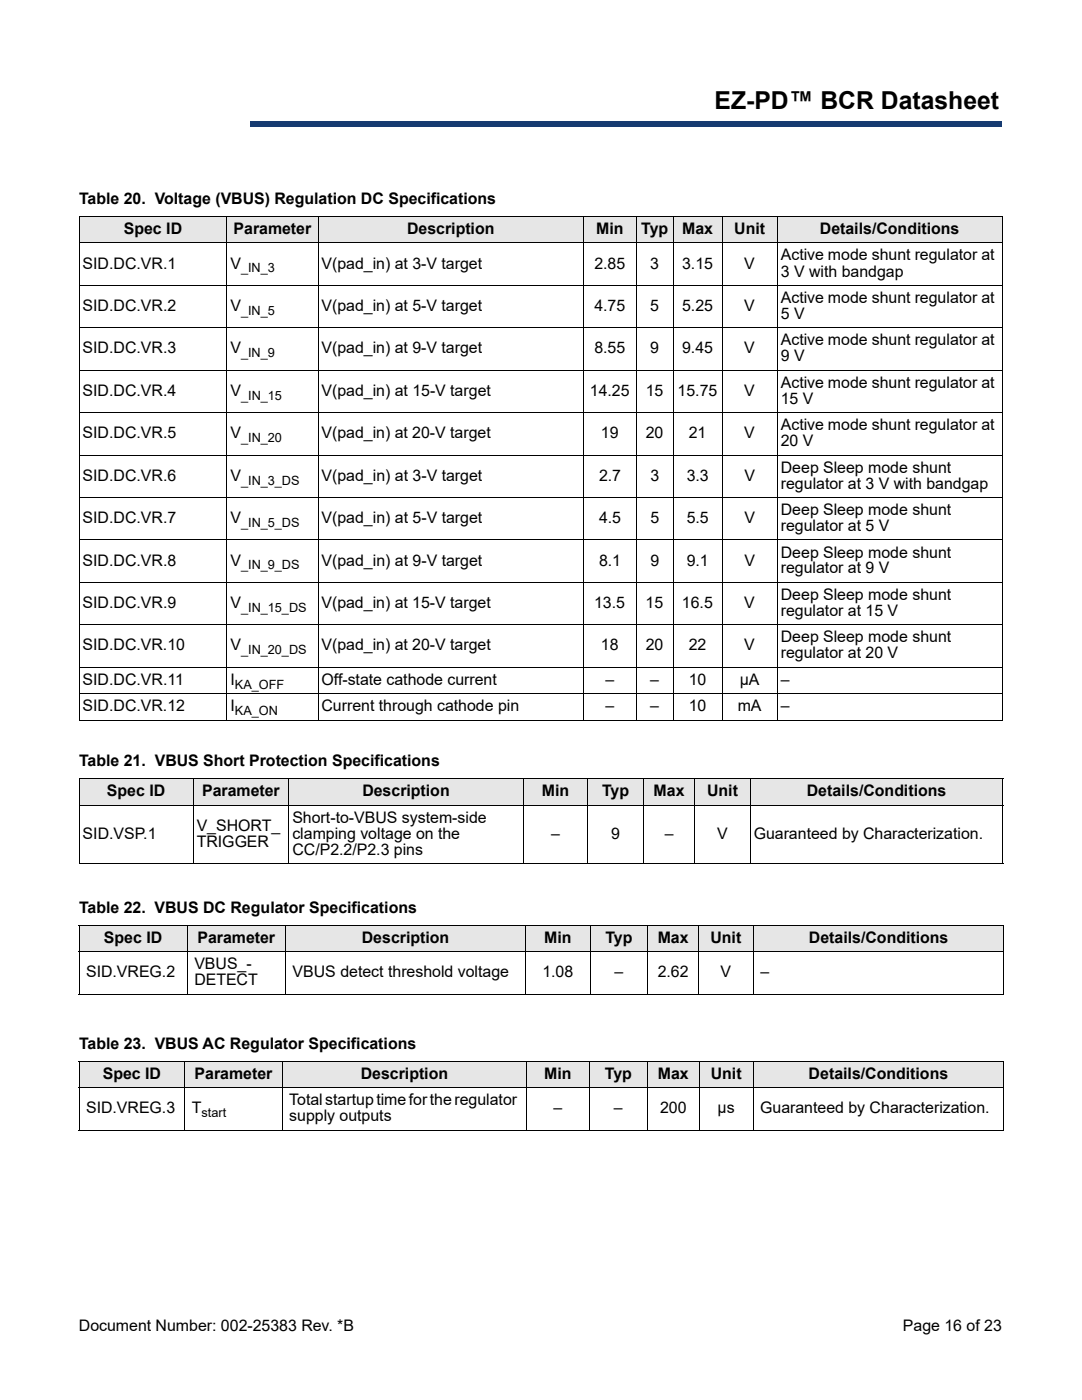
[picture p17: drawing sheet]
<svg xmlns="http://www.w3.org/2000/svg" width="216mm" height="279mm" viewBox="0 0 216 279" stroke-linecap="round" stroke-linejoin="round" font-family="sans-serif">
<defs><g id="words">
<text font-size="4.9" x="142.6" y="21.7">EZ-PD™ BCR Datasheet</text>
<g font-size="3.2">
<text x="15.8" y="40.7">Table 20. Voltage (VBUS) Regulation DC Specifications</text>
<text x="24.7" y="46.7">Spec ID</text>
<text x="46.6" y="46.7">Parameter</text>
<text x="81.2" y="46.7">Description</text>
<text x="119" y="46.7">Min</text>
<text x="128" y="46.7">Typ</text>
<text x="136.1" y="46.7">Max</text>
<text x="146.5" y="46.7">Unit</text>
<text x="163.6" y="46.7">Details/Conditions</text>
<text x="16.5" y="53.6">SID.DC.VR.1</text>
<text x="46" y="53.6">V</text>
<text x="64.2" y="53.6">V(pad_in) at 3-V target</text>
<text x="118.6" y="53.6">2.85</text>
<text x="129.8" y="53.6">3</text>
<text x="136.1" y="53.6">3.15</text>
<text x="148.5" y="53.6">V</text>
<text x="155.8" y="52">Active mode shunt regulator at</text>
<text x="155.8" y="55.2">3 V with bandgap</text>
<text x="16.5" y="62.1">SID.DC.VR.2</text>
<text x="46" y="62.1">V</text>
<text x="64.2" y="62.1">V(pad_in) at 5-V target</text>
<text x="118.6" y="62.1">4.75</text>
<text x="129.8" y="62.1">5</text>
<text x="136.1" y="62.1">5.25</text>
<text x="148.5" y="62.1">V</text>
<text x="155.8" y="60.5">Active mode shunt regulator at</text>
<text x="155.8" y="63.6">5 V</text>
<text x="16.5" y="70.5">SID.DC.VR.3</text>
<text x="46" y="70.5">V</text>
<text x="64.2" y="70.5">V(pad_in) at 9-V target</text>
<text x="118.6" y="70.5">8.55</text>
<text x="129.8" y="70.5">9</text>
<text x="136.1" y="70.5">9.45</text>
<text x="148.5" y="70.5">V</text>
<text x="155.8" y="68.9">Active mode shunt regulator at</text>
<text x="155.8" y="72.1">9 V</text>
<text x="155.8" y="77.4">Active mode shunt regulator at</text>
<text x="16.5" y="79">SID.DC.VR.4</text>
<text x="46" y="79">V</text>
<text x="64.2" y="79">V(pad_in) at 15-V target</text>
<text x="117.7" y="79">14.25</text>
<text x="128.8" y="79">15</text>
<text x="135.2" y="79">15.75</text>
<text x="148.5" y="79">V</text>
<text x="155.8" y="80.6">15 V</text>
<text x="16.5" y="87.5">SID.DC.VR.5</text>
<text x="46" y="87.5">V</text>
<text x="64.2" y="87.5">V(pad_in) at 20-V target</text>
<text x="119.9" y="87.5">19</text>
<text x="128.8" y="87.5">20</text>
<text x="137.4" y="87.5">21</text>
<text x="148.5" y="87.5">V</text>
<text x="155.8" y="85.9">Active mode shunt regulator at</text>
<text x="155.8" y="89">20 V</text>
<text x="16.5" y="95.9">SID.DC.VR.6</text>
<text x="46" y="95.9">V</text>
<text x="64.2" y="95.9">V(pad_in) at 3-V target</text>
<text x="119.5" y="95.9">2.7</text>
<text x="129.8" y="95.9">3</text>
<text x="137" y="95.9">3.3</text>
<text x="148.5" y="95.9">V</text>
<text x="155.8" y="94.3">Deep Sleep mode shunt</text>
<text x="155.8" y="97.5">regulator at 3 V with bandgap</text>
<text x="16.5" y="104.4">SID.DC.VR.7</text>
<text x="46" y="104.4">V</text>
<text x="64.2" y="104.4">V(pad_in) at 5-V target</text>
<text x="119.5" y="104.4">4.5</text>
<text x="129.8" y="104.4">5</text>
<text x="137" y="104.4">5.5</text>
<text x="148.5" y="104.4">V</text>
<text x="155.8" y="102.8">Deep Sleep mode shunt</text>
<text x="155.8" y="106">regulator at 5 V</text>
<text x="16.5" y="112.9">SID.DC.VR.8</text>
<text x="46" y="112.9">V</text>
<text x="64.2" y="112.9">V(pad_in) at 9-V target</text>
<text x="119.5" y="112.9">8.1</text>
<text x="129.8" y="112.9">9</text>
<text x="137" y="112.9">9.1</text>
<text x="148.5" y="112.9">V</text>
<text x="155.8" y="111.3">Deep Sleep mode shunt</text>
<text x="155.8" y="114.4">regulator at 9 V</text>
<text x="155.8" y="119.7">Deep Sleep mode shunt</text>
<text x="16.5" y="121.3">SID.DC.VR.9</text>
<text x="46" y="121.3">V</text>
<text x="64.2" y="121.3">V(pad_in) at 15-V target</text>
<text x="118.6" y="121.3">13.5</text>
<text x="128.8" y="121.3">15</text>
<text x="136.1" y="121.3">16.5</text>
<text x="148.5" y="121.3">V</text>
<text x="155.8" y="122.9">regulator at 15 V</text>
<text x="16.5" y="129.8">SID.DC.VR.10</text>
<text x="46" y="129.8">V</text>
<text x="64.2" y="129.8">V(pad_in) at 20-V target</text>
<text x="119.9" y="129.8">18</text>
<text x="128.8" y="129.8">20</text>
<text x="137.4" y="129.8">22</text>
<text x="148.5" y="129.8">V</text>
<text x="155.8" y="128.2">Deep Sleep mode shunt</text>
<text x="155.8" y="131.4">regulator at 20 V</text>
<text x="16.5" y="136.7">SID.DC.VR.11</text>
<text x="46" y="136.7">I</text>
<text x="64.2" y="136.7">Off-state cathode current</text>
<text x="120.8" y="136.7">–</text>
<text x="129.8" y="136.7">–</text>
<text x="137.4" y="136.7">10</text>
<text x="147.6" y="136.7">µA</text>
<text x="155.8" y="136.7">–</text>
<text x="16.5" y="142">SID.DC.VR.12</text>
<text x="46" y="142">I</text>
<text x="64.2" y="142">Current through cathode pin</text>
<text x="120.8" y="142">–</text>
<text x="129.8" y="142">–</text>
<text x="137.4" y="142">10</text>
<text x="147.2" y="142">mA</text>
<text x="155.8" y="142">–</text>
<text x="15.8" y="152.9">Table 21. VBUS Short Protection Specifications</text>
<text x="21.3" y="158.9">Spec ID</text>
<text x="40.3" y="158.9">Parameter</text>
<text x="72.3" y="158.9">Description</text>
<text x="108.1" y="158.9">Min</text>
<text x="120.1" y="158.9">Typ</text>
<text x="130.4" y="158.9">Max</text>
<text x="141.1" y="158.9">Unit</text>
<text x="161" y="158.9">Details/Conditions</text>
<text x="16.5" y="167.4">SID.VSP.1</text>
<text x="39.2" y="165.8">V_SHORT_</text>
<text x="58.3" y="164.2">Short-to-VBUS system-side</text>
<text x="58.3" y="167.4">clamping voltage on the</text>
<text x="110" y="167.4">–</text>
<text x="122" y="167.4">9</text>
<text x="132.6" y="167.4">–</text>
<text x="143.1" y="167.4">V</text>
<text x="150.4" y="167.4">Guaranteed by Characterization.</text>
<text x="39.2" y="169">TRIGGER</text>
<text x="58.3" y="170.5">CC/P2.2/P2.3 pins</text>
<text x="15.8" y="182.2">Table 22. VBUS DC Regulator Specifications</text>
<text x="20.7" y="188.2">Spec ID</text>
<text x="39.4" y="188.2">Parameter</text>
<text x="72.2" y="188.2">Description</text>
<text x="108.6" y="188.2">Min</text>
<text x="120.8" y="188.2">Typ</text>
<text x="131.2" y="188.2">Max</text>
<text x="141.8" y="188.2">Unit</text>
<text x="161.4" y="188.2">Details/Conditions</text>
<text x="17.2" y="195.1">SID.VREG.2</text>
<text x="38.8" y="193.5">VBUS_-</text>
<text x="38.8" y="196.6">DETECT</text>
<text x="58.4" y="195.1">VBUS detect threshold voltage</text>
<text x="108.2" y="195.1">1.08</text>
<text x="122.6" y="195.1">–</text>
<text x="131.2" y="195.1">2.62</text>
<text x="143.8" y="195.1">V</text>
<text x="151.8" y="195.1">–</text>
<text x="15.8" y="209.3">Table 23. VBUS AC Regulator Specifications</text>
<text x="20.5" y="215.3">Spec ID</text>
<text x="38.8" y="215.3">Parameter</text>
<text x="72" y="215.3">Description</text>
<text x="108.6" y="215.3">Min</text>
<text x="120.7" y="215.3">Typ</text>
<text x="131.3" y="215.3">Max</text>
<text x="141.8" y="215.3">Unit</text>
<text x="161.4" y="215.3">Details/Conditions</text>
<text x="57.7" y="220.6">Total startup time for the regulator</text>
<text x="17.2" y="222.2">SID.VREG.3</text>
<text x="38.3" y="222.2">T</text>
<text x="57.7" y="223.8">supply outputs</text>
<text x="110.4" y="222.2">–</text>
<text x="122.5" y="222.2">–</text>
<text x="131.7" y="222.2">200</text>
<text x="143.2" y="222.2">µs</text>
<text x="151.7" y="222.2">Guaranteed by Characterization.</text>
<text x="15.7" y="265.6">Document Number: 002-25383 Rev. *B</text>
<text x="180.1" y="265.6">Page 16 of 23</text>
</g>
<g font-size="2.5">
<text x="48.1" y="54.4">_IN_3</text>
<text x="48.1" y="62.8">_IN_5</text>
<text x="48.1" y="71.3">_IN_9</text>
<text x="48.1" y="79.8">_IN_15</text>
<text x="48.1" y="88.2">_IN_20</text>
<text x="48.1" y="96.7">_IN_3_DS</text>
<text x="48.1" y="105.2">_IN_5_DS</text>
<text x="48.1" y="113.6">_IN_9_DS</text>
<text x="48.1" y="122.1">_IN_15_DS</text>
<text x="48.1" y="130.6">_IN_20_DS</text>
<text x="46.9" y="137.5">KA_OFF</text>
<text x="46.9" y="142.7">KA_ON</text>
<text x="40.2" y="223">start</text>
</g>
</g></defs>
<path d="M50 24.3h149.8v1h-149.8z" fill="#163b71"/>
<path d="M50 24.3h149.9" fill="none" stroke="#163b71" stroke-width=".2"/>
<path d="M199.7 24.3h.2v1h-.2z" fill="#163b71"/>
<path d="M49.9 25.3h149.9" fill="none" stroke="#163b71" stroke-width=".2"/>
<path d="M49.9 24.3h.2v1h-.2z" fill="#163b71"/>
<g fill="#e6e6e6">
<path d="M15.8 43.2h29.5v5.3h-29.5z"/>
<path d="M45.3 43.2h18.2v5.3h-18.2z"/>
<path d="M63.5 43.2h53v5.3h-53z"/>
<path d="M116.5 43.2h10.5v5.3h-10.5z"/>
<path d="M127 43.2h7.3v5.3h-7.3z"/>
<path d="M134.3 43.2h9.8v5.3h-9.8z"/>
<path d="M144.1 43.2h11v5.3h-11z"/>
<path d="M155.1 43.2h44.9v5.3h-44.9z"/>
</g>
<g fill="none" stroke="#000" stroke-width=".2">
<path d="M15.7 43.2h184.3M15.7 48.5h184.3M15.7 56.9h184.3M15.8 43.3v100.3M45.3 43.1v100.7M63.5 43.1v100.7M116.5 43.1v100.7M127 43.1v100.7M134.3 43.1v100.7M144.1 43.1v100.7M155.1 43.1v100.7M200 43.3v100.3"/>
<path d="M15.7 65.4h184.3M15.7 73.9h184.3M15.7 82.3h184.3M15.7 90.8h184.3M15.7 99.3h184.3M15.7 107.7h184.3M15.7 116.2h184.3M15.7 124.7h184.3M15.7 133.1h184.3M15.7 138.4h184.3M15.7 143.7h184.3"/>
</g>
<g fill="#e6e6e6">
<path d="M15.8 155.4h22.7v5.3h-22.7z"/>
<path d="M38.5 155.4h19.1v5.3h-19.1z"/>
<path d="M57.6 155.4h46.8v5.3h-46.8z"/>
<path d="M104.4 155.4h12.9v5.3h-12.9z"/>
<path d="M117.3 155.4h11.1v5.3h-11.1z"/>
<path d="M128.4 155.4h10.2v5.3h-10.2z"/>
<path d="M138.6 155.4h11.1v5.3h-11.1z"/>
<path d="M149.7 155.4h50.4v5.3h-50.4z"/>
</g>
<path d="M15.7 155.4h184.5M15.8 155.4v16.8M38.5 155.3v17.1M57.6 155.3v17.1M104.4 155.3v17.1M117.3 155.3v17.1M128.4 155.3v17.1M138.6 155.3v17.1M149.7 155.3v17.1M200.1 155.4v16.8M15.7 160.7h184.5M15.7 172.3h184.5" fill="none" stroke="#000" stroke-width=".2"/>
<g fill="#e6e6e6">
<path d="M15.8 184.6h21.6v5.3h-21.6z"/>
<path d="M37.4 184.6h19.6v5.3h-19.6z"/>
<path d="M57 184.6h47.9v5.3h-47.9z"/>
<path d="M104.9 184.6h12.9v5.3h-12.9z"/>
<path d="M117.8 184.6h11.5v5.3h-11.5z"/>
<path d="M129.3 184.6h10v5.3h-10z"/>
<path d="M139.3 184.6h11.1v5.3h-11.1z"/>
<path d="M150.4 184.6h49.9v5.3h-49.9z"/>
</g>
<g fill="#fff">
<path d="M15.8 189.9h21.6v8.5h-21.6z"/>
<path d="M37.4 189.9h19.6v8.5h-19.6z"/>
<path d="M57 189.9h47.9v8.5h-47.9z"/>
<path d="M104.9 189.9h12.9v8.5h-12.9z"/>
<path d="M117.8 189.9h11.5v8.5h-11.5z"/>
<path d="M129.3 189.9h10v8.5h-10z"/>
<path d="M139.3 189.9h11.1v8.5h-11.1z"/>
<path d="M150.4 189.9h49.9v8.5h-49.9z"/>
</g>
<path d="M15.7 184.6h184.7M15.7 189.9h184.7M15.7 198.4h184.7M15.8 184.7v13.6M37.4 184.6v13.9M57 184.6v13.9M104.9 184.6v13.9M117.8 184.6v13.9M129.3 184.6v13.9M139.3 184.6v13.9M150.4 184.6v13.9M200.3 184.7v13.6" fill="none" stroke="#000" stroke-width=".2"/>
<g fill="#e6e6e6">
<path d="M15.8 211.8h21.1v5.3h-21.1z"/>
<path d="M36.9 211.8h19.4v5.3h-19.4z"/>
<path d="M56.3 211.8h48.8v5.3h-48.8z"/>
<path d="M105.1 211.8h12.5v5.3h-12.5z"/>
<path d="M117.6 211.8h11.6v5.3h-11.6z"/>
<path d="M129.2 211.8h10.3v5.3h-10.3z"/>
<path d="M139.5 211.8h10.8v5.3h-10.8z"/>
<path d="M150.3 211.8h50v5.3h-50z"/>
</g>
<g fill="#fff">
<path d="M15.8 217.1h21.1v8.5h-21.1z"/>
<path d="M36.9 217.1h19.4v8.5h-19.4z"/>
<path d="M56.3 217.1h48.8v8.5h-48.8z"/>
<path d="M105.1 217.1h12.5v8.5h-12.5z"/>
<path d="M117.6 217.1h11.6v8.5h-11.6z"/>
<path d="M129.2 217.1h10.3v8.5h-10.3z"/>
<path d="M139.5 217.1h10.8v8.5h-10.8z"/>
<path d="M150.3 217.1h50v8.5h-50z"/>
</g>
<path d="M15.7 211.8h184.6M15.7 217.1h184.6M15.8 211.9v13.6M36.9 211.7v14M56.3 211.7v14M105.1 211.7v14M117.6 211.7v14M129.2 211.7v14M139.5 211.7v14M150.3 211.7v14M200.3 211.9v13.6M15.7 225.6h184.6" fill="none" stroke="#000" stroke-width=".2"/>
<use href="#words"/>
</svg>
